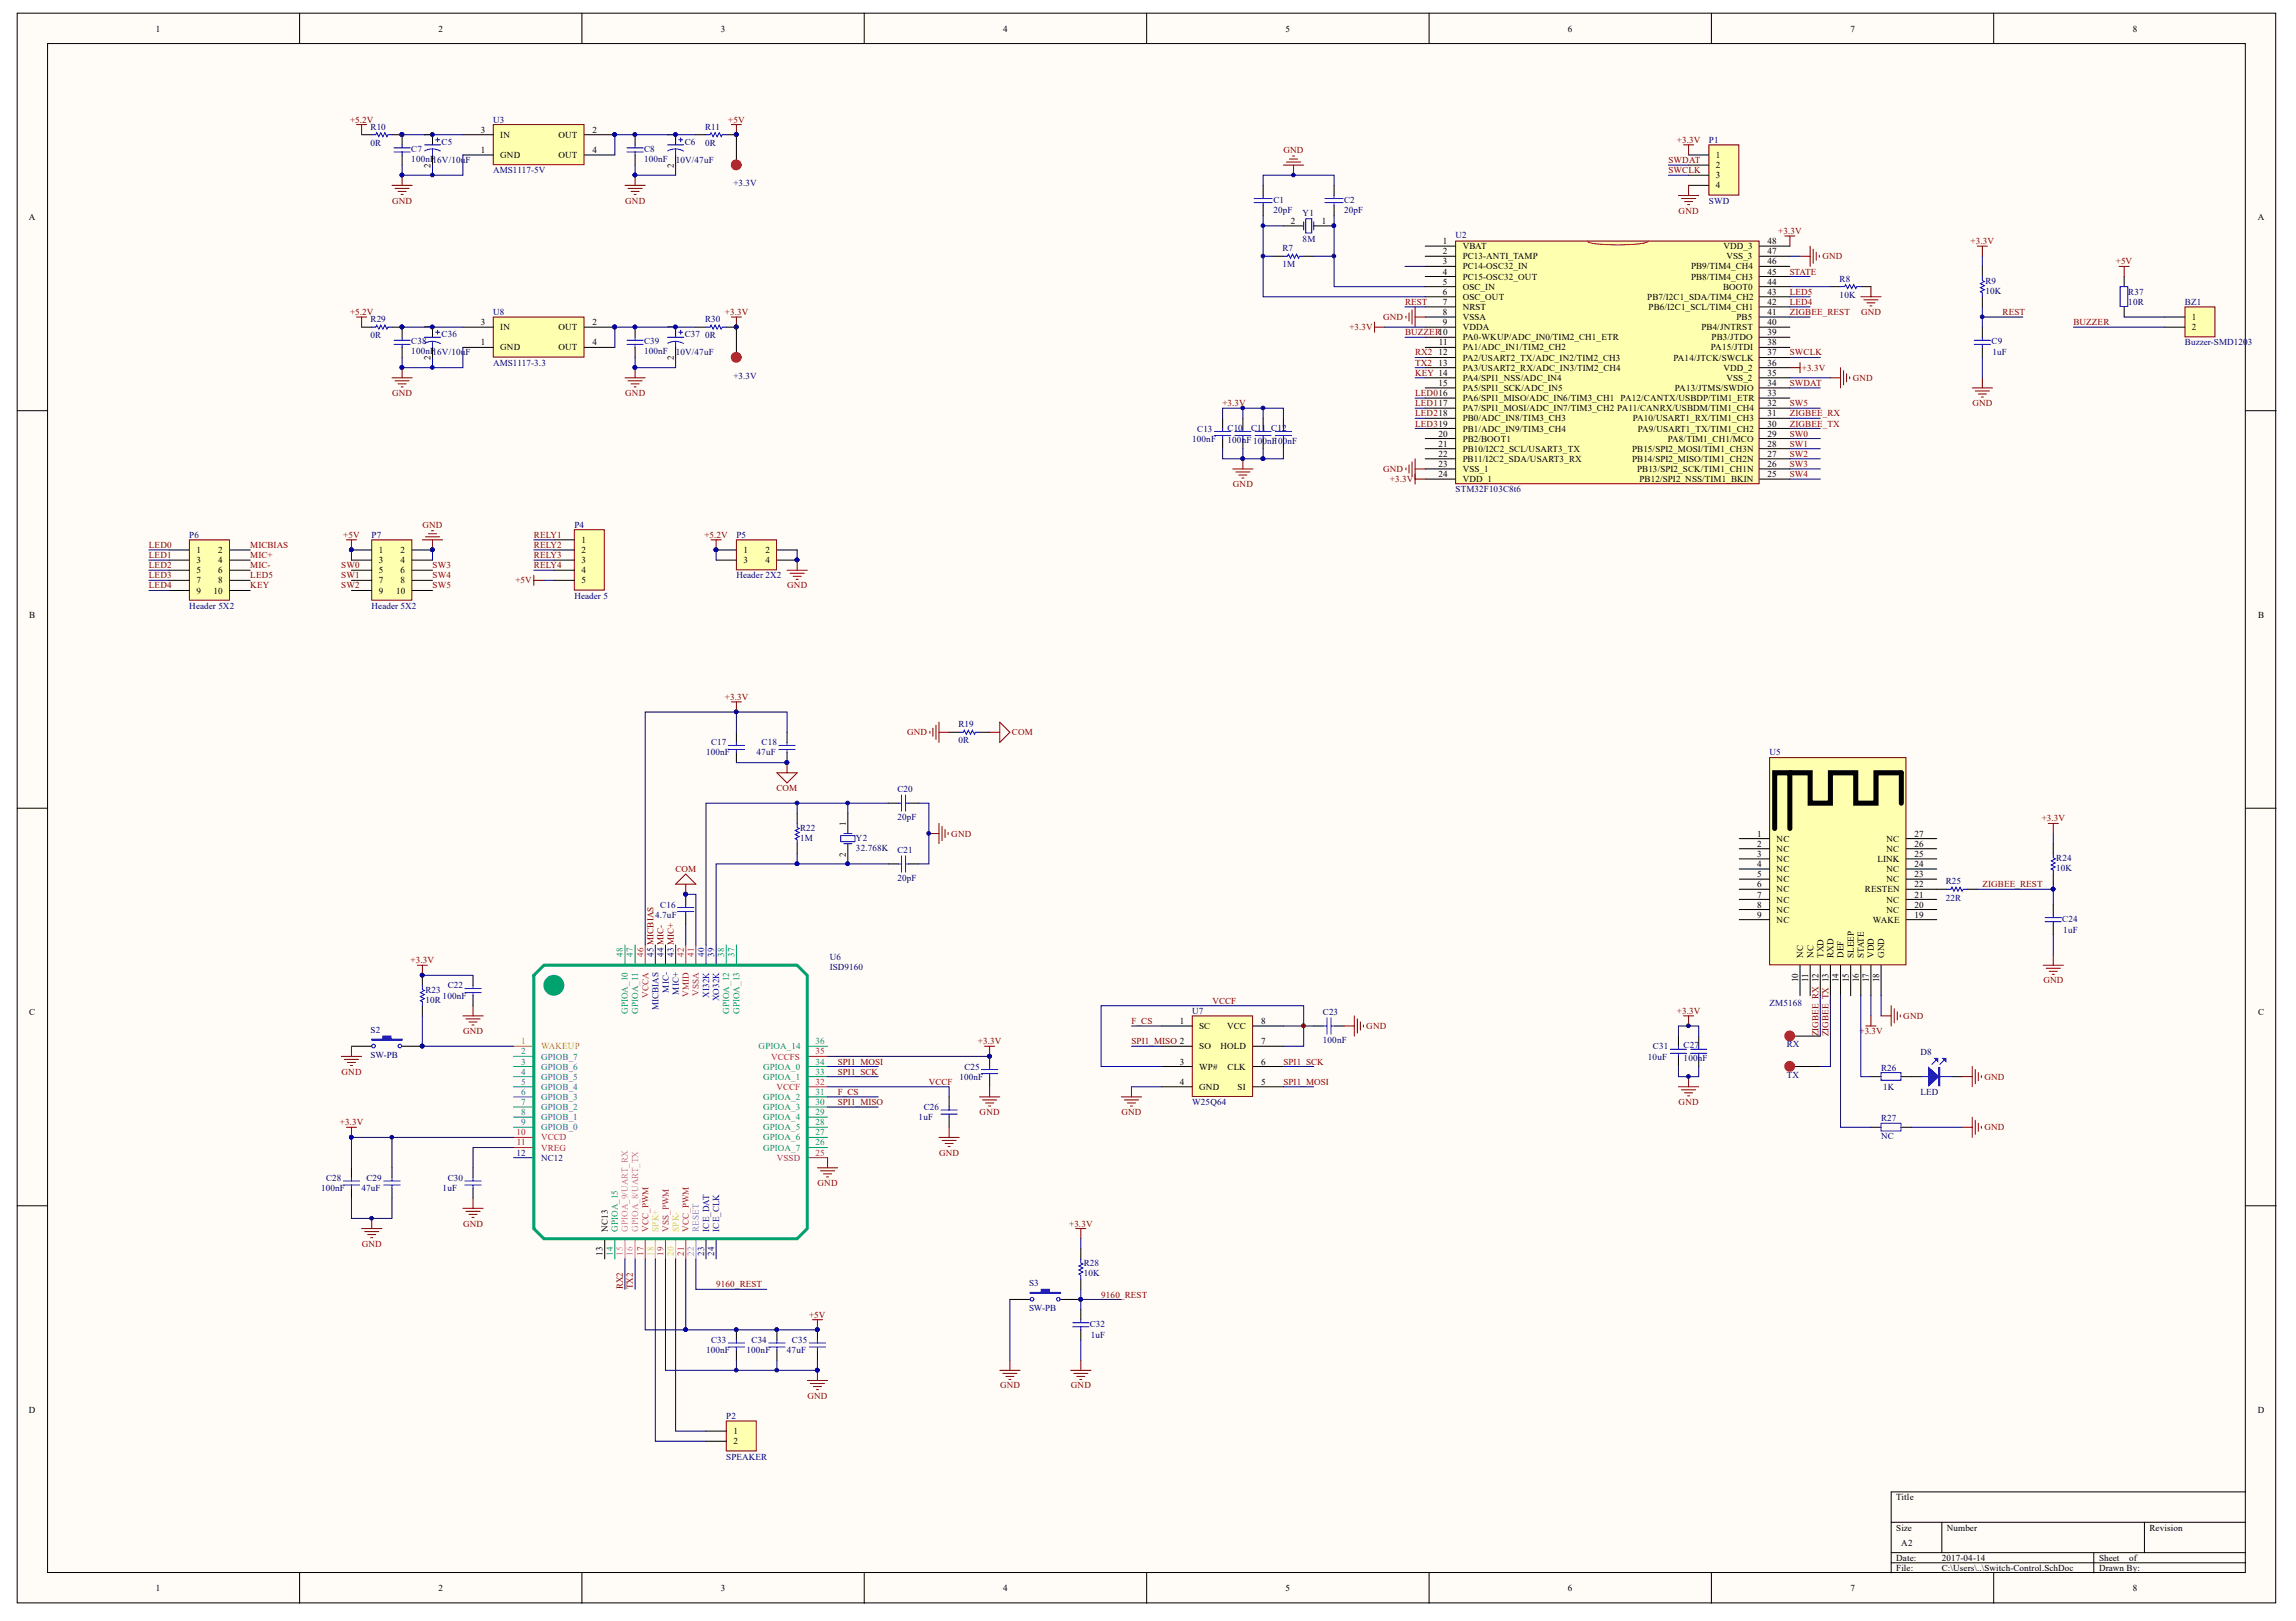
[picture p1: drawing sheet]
<svg xmlns="http://www.w3.org/2000/svg" width="288mm" height="203mm" viewBox="0 0 288 203" stroke-linecap="round" stroke-linejoin="round" font-family="sans-serif">
<defs><g id="words">
<g font-size="1.1">
<text x="19.6" y="4">1</text>
<text x="55" y="4">2</text>
<text x="90.4" y="4">3</text>
<text x="125.8" y="4">4</text>
<text x="161.2" y="4">5</text>
<text x="196.6" y="4">6</text>
<text x="232" y="4">7</text>
<text x="267.4" y="4">8</text>
<text x="54" y="17.1" transform="rotate(-90 54 17.1)">1</text>
<text x="60.3" y="16.6">3</text>
<text x="62.7" y="17.3">IN</text>
<text x="70" y="17.3">OUT</text>
<text x="74.3" y="16.6">2</text>
<text x="84.5" y="17.1" transform="rotate(-90 84.5 17.1)">1</text>
<text x="54" y="21" transform="rotate(-90 54 21)">2</text>
<text x="60.3" y="19.2">1</text>
<text x="62.7" y="19.8">GND</text>
<text x="70" y="19.8">OUT</text>
<text x="74.3" y="19.2">4</text>
<text x="84.5" y="21" transform="rotate(-90 84.5 21)">2</text>
<text x="215.1" y="19.8">1</text>
<text x="215.1" y="21.1">2</text>
<text x="215.1" y="22.4">3</text>
<text x="215.1" y="23.6">4</text>
<text x="3.6" y="27.6">A</text>
<text x="161.8" y="28.1">2</text>
<text x="165.7" y="28.1">1</text>
<text x="283.1" y="27.6">A</text>
<text x="180.9" y="30.6">1</text>
<text x="180.9" y="31.9">2</text>
<text x="180.9" y="33.1">3</text>
<text x="180.9" y="34.4">4</text>
<text x="180.9" y="35.7">5</text>
<text x="183.4" y="31.2">VBAT</text>
<text x="183.4" y="32.5">PC13-ANTI_TAMP</text>
<text x="183.4" y="33.8">PC14-OSC32_IN</text>
<text x="183.4" y="35.1">PC15-OSC32_OUT</text>
<text x="212" y="35.1">PB8/TIM4_CH3</text>
<text x="212" y="33.8">PB9/TIM4_CH4</text>
<text x="216.1" y="31.2">VDD_3</text>
<text x="216.5" y="32.5">VSS_3</text>
<text x="221.6" y="35.7">44</text>
<text x="221.6" y="34.4">45</text>
<text x="221.6" y="33.1">46</text>
<text x="221.6" y="31.9">47</text>
<text x="221.6" y="30.6">48</text>
<text x="54" y="41.3" transform="rotate(-90 54 41.3)">1</text>
<text x="60.3" y="40.8">3</text>
<text x="62.7" y="41.4">IN</text>
<text x="70" y="41.4">OUT</text>
<text x="74.3" y="40.8">2</text>
<text x="84.5" y="41.3" transform="rotate(-90 84.5 41.3)">1</text>
<text x="180.9" y="37">6</text>
<text x="180.9" y="38.2">7</text>
<text x="180.9" y="39.5">8</text>
<text x="180.9" y="40.8">9</text>
<text x="183.4" y="36.3">OSC_IN</text>
<text x="183.4" y="37.6">OSC_OUT</text>
<text x="183.4" y="38.9">NRST</text>
<text x="183.4" y="40.1">VSSA</text>
<text x="183.4" y="41.4">VDDA</text>
<text x="206.5" y="37.6">PB7/I2C1_SDA/TIM4_CH2</text>
<text x="206.7" y="38.9">PB6/I2C1_SCL/TIM4_CH1</text>
<text x="213.3" y="41.4">PB4/JNTRST</text>
<text x="216" y="36.3">BOOT0</text>
<text x="217.7" y="40.1">PB5</text>
<text x="221.6" y="40.8">40</text>
<text x="221.6" y="39.5">41</text>
<text x="221.6" y="38.2">42</text>
<text x="221.6" y="37">43</text>
<text x="274.8" y="40.1">1</text>
<text x="274.8" y="41.4">2</text>
<text x="54" y="45.2" transform="rotate(-90 54 45.2)">2</text>
<text x="60.3" y="43.3">1</text>
<text x="62.7" y="43.9">GND</text>
<text x="70" y="43.9">OUT</text>
<text x="74.3" y="43.3">4</text>
<text x="84.5" y="45.2" transform="rotate(-90 84.5 45.2)">2</text>
<text x="180.3" y="44.6">12</text>
<text x="180.3" y="45.8">13</text>
<text x="180.4" y="43.3">11</text>
<text x="183.4" y="42.7">PA0-WKUP/ADC_IN0/TIM2_CH1_ETR</text>
<text x="183.4" y="43.9">PA1/ADC_IN1/TIM2_CH2</text>
<text x="183.4" y="45.2">PA2/USART2_TX/ADC_IN2/TIM2_CH3</text>
<text x="183.4" y="46.5">PA3/USART2_RX/ADC_IN3/TIM2_CH4</text>
<text x="183.4" y="47.7">PA4/SPI1_NSS/ADC_IN4</text>
<text x="209.8" y="45.2">PA14/JTCK/SWCLK</text>
<text x="214.5" y="43.9">PA15/JTDI</text>
<text x="214.6" y="42.7">PB3/JTDO</text>
<text x="216.1" y="46.5">VDD_2</text>
<text x="216.5" y="47.7">VSS_2</text>
<text x="221.6" y="47.1">35</text>
<text x="221.6" y="45.8">36</text>
<text x="221.6" y="44.6">37</text>
<text x="221.6" y="43.3">38</text>
<text x="221.6" y="42">39</text>
<text x="180.3" y="48.4">15</text>
<text x="183.4" y="49">PA5/SPI1_SCK/ADC_IN5</text>
<text x="183.4" y="50.3">PA6/SPI1_MISO/ADC_IN6/TIM3_CH1 PA12/CANTX/USBDP/TIM1_ETR</text>
<text x="183.4" y="51.6">PA7/SPI1_MOSI/ADC_IN7/TIM3_CH2 PA11/CANRX/USBDM/TIM1_CH4</text>
<text x="183.4" y="52.8">PB0/ADC_IN8/TIM3_CH3</text>
<text x="204.7" y="52.8">PA10/USART1_RX/TIM1_CH3</text>
<text x="210" y="49">PA13/JTMS/SWDIO</text>
<text x="221.6" y="53.5">30</text>
<text x="221.6" y="52.2">31</text>
<text x="221.6" y="50.9">32</text>
<text x="221.6" y="49.7">33</text>
<text x="221.6" y="48.4">34</text>
<text x="180.3" y="54.7">20</text>
<text x="180.3" y="56">21</text>
<text x="180.3" y="57.3">22</text>
<text x="180.3" y="58.5">23</text>
<text x="180.3" y="59.8">24</text>
<text x="183.4" y="54.1">PB1/ADC_IN9/TIM3_CH4</text>
<text x="183.4" y="55.4">PB2/BOOT1</text>
<text x="183.4" y="56.6">PB10/I2C2_SCL/USART3_TX</text>
<text x="183.4" y="57.9">PB11/I2C2_SDA/USART3_RX</text>
<text x="183.4" y="59.2">VSS_1</text>
<text x="204.6" y="57.9">PB14/SPI2_MISO/TIM1_CH2N</text>
<text x="204.6" y="56.6">PB15/SPI2_MOSI/TIM1_CH3N</text>
<text x="205.3" y="59.2">PB13/SPI2_SCK/TIM1_CH1N</text>
<text x="205.3" y="54.1">PA9/USART1_TX/TIM1_CH2</text>
<text x="209.1" y="55.4">PA8/TIM1_CH1/MCO</text>
<text x="221.6" y="59.8">25</text>
<text x="221.6" y="58.5">26</text>
<text x="221.6" y="57.3">27</text>
<text x="221.6" y="56">28</text>
<text x="221.6" y="54.7">29</text>
<text x="183.4" y="60.4">VDD_1</text>
<text x="205.6" y="60.4">PB12/SPI2_NSS/TIM1_BKIN</text>
<text x="24.6" y="69.3">1</text>
<text x="24.6" y="70.6">3</text>
<text x="24.6" y="71.9">5</text>
<text x="27.4" y="69.3">2</text>
<text x="27.4" y="70.6">4</text>
<text x="27.4" y="71.9">6</text>
<text x="47.5" y="69.3">1</text>
<text x="47.5" y="70.6">3</text>
<text x="47.5" y="71.9">5</text>
<text x="50.2" y="69.3">2</text>
<text x="50.2" y="70.6">4</text>
<text x="50.2" y="71.9">6</text>
<text x="72.9" y="68.1">1</text>
<text x="72.9" y="69.3">2</text>
<text x="72.9" y="70.6">3</text>
<text x="72.9" y="71.9">4</text>
<text x="93.2" y="69.3">1</text>
<text x="93.2" y="70.6">3</text>
<text x="96" y="69.3">2</text>
<text x="96" y="70.6">4</text>
<text x="3.7" y="77.4">B</text>
<text x="24.6" y="73.1">7</text>
<text x="24.6" y="74.4">9</text>
<text x="26.8" y="74.4">10</text>
<text x="27.4" y="73.1">8</text>
<text x="47.5" y="73.1">7</text>
<text x="47.5" y="74.4">9</text>
<text x="49.7" y="74.4">10</text>
<text x="50.2" y="73.1">8</text>
<text x="72.9" y="73.1">5</text>
<text x="283.1" y="77.4">B</text>
<text x="106.1" y="107.4" transform="rotate(-90 106.1 107.4)">2</text>
<text x="106.1" y="103.5" transform="rotate(-90 106.1 103.5)">1</text>
<text x="220.3" y="104.9">1</text>
<text x="220.3" y="106.1">2</text>
<text x="220.3" y="107.4">3</text>
<text x="222.7" y="105.5">NC</text>
<text x="222.7" y="106.8">NC</text>
<text x="236.5" y="106.8">NC</text>
<text x="236.5" y="105.5">NC</text>
<text x="240" y="107.4">25</text>
<text x="240" y="106.1">26</text>
<text x="240" y="104.9">27</text>
<text x="220.3" y="108.7">4</text>
<text x="220.3" y="109.9">5</text>
<text x="220.3" y="111.2">6</text>
<text x="220.3" y="112.5">7</text>
<text x="220.3" y="113.8">8</text>
<text x="222.7" y="108">NC</text>
<text x="222.7" y="109.3">NC</text>
<text x="222.7" y="110.6">NC</text>
<text x="222.7" y="111.8">NC</text>
<text x="222.7" y="113.1">NC</text>
<text x="233.8" y="111.8">RESTEN</text>
<text x="235.4" y="108">LINK</text>
<text x="236.5" y="113.1">NC</text>
<text x="236.5" y="110.6">NC</text>
<text x="236.5" y="109.3">NC</text>
<text x="240" y="113.8">20</text>
<text x="240" y="112.5">21</text>
<text x="240" y="111.2">22</text>
<text x="240" y="109.9">23</text>
<text x="240" y="108.7">24</text>
<text x="220.3" y="115">9</text>
<text x="222.7" y="114.4">NC</text>
<text x="222.7" y="115.7">NC</text>
<text x="234.8" y="115.7">WAKE</text>
<text x="236.5" y="114.4">NC</text>
<text x="240" y="115">19</text>
<text x="225.5" y="123.2" transform="rotate(-90 225.5 123.2)">10</text>
<text x="226.1" y="120.1" transform="rotate(-90 226.1 120.1)">NC</text>
<text x="226.7" y="123.1" transform="rotate(-90 226.7 123.1)">11</text>
<text x="227.4" y="120.1" transform="rotate(-90 227.4 120.1)">NC</text>
<text x="228.6" y="120.1" transform="rotate(-90 228.6 120.1)">TXD</text>
<text x="229.9" y="120.1" transform="rotate(-90 229.9 120.1)">RXD</text>
<text x="230.5" y="123.2" transform="rotate(-90 230.5 123.2)">14</text>
<text x="231.2" y="120.1" transform="rotate(-90 231.2 120.1)">DEF</text>
<text x="231.8" y="123.2" transform="rotate(-90 231.8 123.2)">15</text>
<text x="232.4" y="120.1" transform="rotate(-90 232.4 120.1)">SLEEP</text>
<text x="233.1" y="123.2" transform="rotate(-90 233.1 123.2)">16</text>
<text x="233.7" y="120.1" transform="rotate(-90 233.7 120.1)">STATE</text>
<text x="234.3" y="123.2" transform="rotate(-90 234.3 123.2)">17</text>
<text x="235" y="120.1" transform="rotate(-90 235 120.1)">VDD</text>
<text x="235.6" y="123.2" transform="rotate(-90 235.6 123.2)">18</text>
<text x="236.2" y="120.1" transform="rotate(-90 236.2 120.1)">GND</text>
<text x="3.7" y="127.2">C</text>
<text x="147.9" y="128.4">1</text>
<text x="150.4" y="129">SC</text>
<text x="150.4" y="131.6">SO</text>
<text x="153" y="131.6">HOLD</text>
<text x="153.9" y="129">VCC</text>
<text x="158.1" y="130.9">7</text>
<text x="158.1" y="128.4">8</text>
<text x="283.1" y="127.2">C</text>
<text x="147.9" y="133.5">3</text>
<text x="147.9" y="136">4</text>
<text x="150.4" y="134.1">WP#</text>
<text x="150.4" y="136.6">GND</text>
<text x="153.9" y="134.1">CLK</text>
<text x="155.2" y="136.6">SI</text>
<text x="158.1" y="136">5</text>
<text x="158.1" y="133.5">6</text>
<text x="76.2" y="154.4" transform="rotate(-90 76.2 154.4)">NC13</text>
<text x="75.6" y="157.4" transform="rotate(-90 75.6 157.4)">13</text>
<text x="3.6" y="177.1">D</text>
<text x="91.9" y="179.8">1</text>
<text x="283.1" y="177.1">D</text>
<text x="91.9" y="181.1">2</text>
<text x="237.7" y="188">Title</text>
<text x="237.7" y="191.9">Size</text>
<text x="244.1" y="191.9">Number</text>
<text x="269.5" y="191.9">Revision</text>
<text x="237.7" y="195.7">Date:</text>
<text x="237.7" y="196.9">File:</text>
<text x="238.4" y="193.8">A2</text>
<text x="243.4" y="195.7">2017-04-14</text>
<text x="243.4" y="196.9">C:\Users\..\Switch-Control.SchDoc</text>
<text x="263.2" y="195.7">Sheet</text>
<text x="263.2" y="196.9">Drawn By:</text>
<text x="266.9" y="195.7">of</text>
<text x="19.6" y="199.5">1</text>
<text x="55" y="199.5">2</text>
<text x="90.4" y="199.5">3</text>
<text x="125.8" y="199.5">4</text>
<text x="161.2" y="199.5">5</text>
<text x="196.6" y="199.5">6</text>
<text x="232" y="199.5">7</text>
<text x="267.4" y="199.5">8</text>
</g>
<g font-size="1.1" fill="#800000">
<text x="43.9" y="15.4">+5.2V</text>
<text x="91.3" y="15.4">+5V</text>
<text x="210.2" y="17.9">+3.3V</text>
<text x="160.9" y="19.2">GND</text>
<text x="209.2" y="20.5">SWDAT</text>
<text x="209.2" y="21.7">SWCLK</text>
<text x="49.2" y="25.5">GND</text>
<text x="78.4" y="25.5">GND</text>
<text x="210.5" y="26.8">GND</text>
<text x="223" y="29.3">+3.3V</text>
<text x="224.4" y="34.4">STATE</text>
<text x="228.5" y="32.5">GND</text>
<text x="247.1" y="30.6">+3.3V</text>
<text x="265.3" y="33.1">+5V</text>
<text x="43.9" y="39.5">+5.2V</text>
<text x="90.9" y="39.5">+3.3V</text>
<text x="169.2" y="41.4">+3.3V</text>
<text x="173.4" y="40.1">GND</text>
<text x="176.2" y="38.2">REST</text>
<text x="224.4" y="38.2">LED4</text>
<text x="224.4" y="37">LED5</text>
<text x="224.4" y="39.5">ZIGBEE_REST</text>
<text x="233.4" y="39.5">GND</text>
<text x="251.1" y="39.5">REST</text>
<text x="260" y="40.8">BUZZER</text>
<text x="176.2" y="42">BUZZER10</text>
<text x="177.4" y="47.1">KEY 14</text>
<text x="177.4" y="44.6">RX2</text>
<text x="177.4" y="45.8">TX2</text>
<text x="224.4" y="44.6">SWCLK</text>
<text x="225.9" y="46.5">+3.3V</text>
<text x="232.3" y="47.7">GND</text>
<text x="49.2" y="49.7">GND</text>
<text x="78.4" y="49.7">GND</text>
<text x="153.3" y="50.9">+3.3V</text>
<text x="177.4" y="52.2">LED218</text>
<text x="177.4" y="53.5">LED319</text>
<text x="177.4" y="49.7">LED016</text>
<text x="177.4" y="50.9">LED117</text>
<text x="224.4" y="50.9">SW5</text>
<text x="224.4" y="53.5">ZIGBEE_TX</text>
<text x="224.4" y="52.2">ZIGBEE_RX</text>
<text x="224.4" y="48.4">SWDAT</text>
<text x="247.3" y="50.9">GND</text>
<text x="173.4" y="59.2">GND</text>
<text x="224.4" y="56">SW1</text>
<text x="224.4" y="57.3">SW2</text>
<text x="224.4" y="58.5">SW3</text>
<text x="224.4" y="59.8">SW4</text>
<text x="224.4" y="54.7">SW0</text>
<text x="154.6" y="61.1">GND</text>
<text x="174.3" y="60.4">+3.3V</text>
<text x="18.7" y="71.2">LED2</text>
<text x="18.7" y="68.7">LED0</text>
<text x="18.7" y="70">LED1</text>
<text x="31.4" y="68.7">MICBIAS</text>
<text x="31.4" y="70">MIC+</text>
<text x="31.4" y="71.2">MIC-</text>
<text x="42.8" y="71.2">SW0</text>
<text x="43" y="67.4">+5V</text>
<text x="53" y="66.2">GND</text>
<text x="54.2" y="71.2">SW3</text>
<text x="66.9" y="67.4">RELY1</text>
<text x="66.9" y="68.7">RELY2</text>
<text x="66.9" y="70">RELY3</text>
<text x="66.9" y="71.2">RELY4</text>
<text x="88.3" y="67.4">+5.2V</text>
<text x="18.7" y="72.5">LED3</text>
<text x="18.7" y="73.8">LED4</text>
<text x="31.4" y="72.5">LED5</text>
<text x="31.4" y="73.8">KEY</text>
<text x="42.8" y="72.5">SW1</text>
<text x="42.8" y="73.8">SW2</text>
<text x="54.2" y="72.5">SW4</text>
<text x="54.2" y="73.8">SW5</text>
<text x="64.6" y="73.1">+5V</text>
<text x="98.7" y="73.8">GND</text>
<text x="90.9" y="87.7">+3.3V</text>
<text x="113.7" y="92.2">GND</text>
<text x="126.9" y="92.2">COM</text>
<text x="97.4" y="99.2">COM</text>
<text x="119.3" y="104.9">GND</text>
<text x="256" y="103">+3.3V</text>
<text x="84.7" y="109.3">COM</text>
<text x="248.6" y="111.2">ZIGBEE_REST</text>
<text x="51.5" y="120.7">+3.3V</text>
<text x="152" y="125.8">VCCF</text>
<text x="256.2" y="123.3">GND</text>
<text x="58.1" y="129.7">GND</text>
<text x="122.6" y="130.9">+3.3V</text>
<text x="141.9" y="128.4">F_CS</text>
<text x="141.9" y="130.9">SPI1_MISO 2</text>
<text x="171.3" y="129">GND</text>
<text x="210.2" y="127.1">+3.3V</text>
<text x="228" y="129.9" transform="rotate(-90 228 129.9)">ZIGBEE_RX 12</text>
<text x="229.3" y="129.9" transform="rotate(-90 229.3 129.9)">ZIGBEE_TX 13</text>
<text x="233.1" y="129.7">+3.3V</text>
<text x="238.6" y="127.7">GND</text>
<text x="42.8" y="134.7">GND</text>
<text x="105" y="137.2">F_CS</text>
<text x="105" y="134.7">SPI1_SCK</text>
<text x="105" y="133.5">SPI1_MOSI</text>
<text x="116.4" y="136">VCCF</text>
<text x="160.9" y="133.5">SPI1_SCK</text>
<text x="160.9" y="136">SPI1_MOSI</text>
<text x="248.8" y="135.4">GND</text>
<text x="42.6" y="141">+3.3V</text>
<text x="105" y="138.5">SPI1_MISO</text>
<text x="122.8" y="139.8">GND</text>
<text x="140.6" y="139.8">GND</text>
<text x="210.5" y="138.5">GND</text>
<text x="248.8" y="141.7">GND</text>
<text x="102.5" y="148.7">GND</text>
<text x="117.8" y="144.9">GND</text>
<text x="58.1" y="153.8">GND</text>
<text x="134.1" y="153.8">+3.3V</text>
<text x="45.4" y="156.3">GND</text>
<text x="78.1" y="161.6" transform="rotate(-90 78.1 161.6)">RX2</text>
<text x="79.4" y="161.6" transform="rotate(-90 79.4 161.6)">TX2</text>
<text x="89.8" y="161.4">9160_REST</text>
<text x="101.4" y="165.2">+5V</text>
<text x="138.1" y="162.7">9160_REST</text>
<text x="101.2" y="175.4">GND</text>
<text x="125.4" y="174.1">GND</text>
<text x="134.3" y="174.1">GND</text>
</g>
<g font-size="1.1" fill="#000080">
<text x="46.5" y="16.2">R10</text>
<text x="61.8" y="15.4">U3</text>
<text x="88.4" y="16.2">R11</text>
<text x="214.3" y="17.9">P1</text>
<text x="46.5" y="18.3">0R</text>
<text x="51.6" y="19.1">C7</text>
<text x="51.6" y="20.3">100nF16V/10u</text>
<text x="55.4" y="18.1">C5</text>
<text x="58.4" y="20.5">F</text>
<text x="61.8" y="21.7">AMS1117-5V</text>
<text x="80.8" y="19.1">C8</text>
<text x="80.8" y="20.3">100nF</text>
<text x="84.7" y="20.5">10V/47uF</text>
<text x="85.9" y="18.1">C6</text>
<text x="88.4" y="18.3">0R</text>
<text x="91.9" y="23.4">+3.3V</text>
<text x="159.6" y="25.4">C1</text>
<text x="159.6" y="26.7">20pF</text>
<text x="163.3" y="27">Y1</text>
<text x="168.5" y="25.4">C2</text>
<text x="168.5" y="26.7">20pF</text>
<text x="182.5" y="29.8">U2</text>
<text x="214.3" y="25.5">SWD</text>
<text x="160.8" y="31.5">R7</text>
<text x="160.8" y="33.5">1M</text>
<text x="163.3" y="30.3">8M</text>
<text x="230.6" y="35.3">R8</text>
<text x="248.9" y="35.6">R9</text>
<text x="46.5" y="40.4">R29</text>
<text x="61.8" y="39.5">U8</text>
<text x="88.4" y="40.4">R30</text>
<text x="230.6" y="37.3">10K</text>
<text x="248.9" y="36.8">10K</text>
<text x="266.8" y="37">R37</text>
<text x="266.8" y="38.2">10R</text>
<text x="273.9" y="38.2">BZ1</text>
<text x="46.5" y="42.4">0R</text>
<text x="51.6" y="43.2">C38</text>
<text x="51.6" y="44.4">100nF16V/10u</text>
<text x="55.4" y="42.3">C36</text>
<text x="58.4" y="44.6">F</text>
<text x="61.8" y="45.8">AMS1117-3.3</text>
<text x="80.8" y="43.2">C39</text>
<text x="80.8" y="44.4">100nF</text>
<text x="84.7" y="44.6">10V/47uF</text>
<text x="85.9" y="42.3">C37</text>
<text x="88.4" y="42.4">0R</text>
<text x="91.9" y="47.5">+3.3V</text>
<text x="249.7" y="43.2">C9</text>
<text x="249.8" y="44.6">1uF</text>
<text x="273.9" y="43.3">Buzzer-SMD120</text>
<text x="281.8" y="43.3">3</text>
<text x="153.9" y="54">C10</text>
<text x="156.9" y="54">C11 C12</text>
<text x="149.5" y="55.4">100nF</text>
<text x="150.1" y="54.1">C13</text>
<text x="153.9" y="55.5">100nF 100nF100nF</text>
<text x="182.5" y="61.7">STM32F103C8t6</text>
<text x="23.7" y="67.4">P6</text>
<text x="46.6" y="67.4">P7</text>
<text x="72" y="66.2">P4</text>
<text x="92.3" y="67.4">P5</text>
<text x="23.7" y="76.3">Header 5X2</text>
<text x="46.6" y="76.3">Header 5X2</text>
<text x="72" y="75">Header 5</text>
<text x="92.3" y="72.5">Header 2X2</text>
<text x="88.5" y="94.7">100nF</text>
<text x="89.2" y="93.4">C17</text>
<text x="94.9" y="94.7">47uF</text>
<text x="95.5" y="93.4">C18</text>
<text x="120.2" y="91.2">R19</text>
<text x="120.2" y="93.2">0R</text>
<text x="221.9" y="94.7">U5</text>
<text x="112.5" y="99.3">C20</text>
<text x="100.3" y="104.1">R22</text>
<text x="100.3" y="105.4">1M</text>
<text x="107.3" y="105.4">Y2</text>
<text x="107.3" y="106.6">32.768K</text>
<text x="112.5" y="102.9">20pF</text>
<text x="112.5" y="106.9">C21</text>
<text x="257.8" y="107.9">R24</text>
<text x="82.8" y="113.8">C16</text>
<text x="112.5" y="110.4">20pF</text>
<text x="244" y="110.8">R25</text>
<text x="244" y="112.9">22R</text>
<text x="257.8" y="109.2">10K</text>
<text x="82.1" y="115">4.7uF</text>
<text x="258.6" y="115.6">C24</text>
<text x="258.7" y="116.9">1uF</text>
<text x="53.3" y="124.4">R23</text>
<text x="53.3" y="125.7">10R</text>
<text x="55.5" y="125.2">100nF</text>
<text x="56.1" y="123.9">C22</text>
<text x="104" y="120.4">U6</text>
<text x="104" y="121.6">ISD9160</text>
<text x="46.5" y="129.5">S2</text>
<text x="149.5" y="127.1">U7</text>
<text x="165.9" y="127.2">C23</text>
<text x="165.9" y="130.8">100nF</text>
<text x="207.2" y="131.6">C31</text>
<text x="211.1" y="131.4">C27</text>
<text x="221.9" y="126.1">ZM5168</text>
<text x="224" y="131.3">RX</text>
<text x="46.5" y="132.6">SW-PB</text>
<text x="120.3" y="135.4">100nF</text>
<text x="120.9" y="134.1">C25</text>
<text x="206.6" y="132.8">10uF</text>
<text x="211.1" y="132.9">100nF</text>
<text x="224" y="135.1">TX</text>
<text x="235.8" y="134.2">R26</text>
<text x="236.1" y="136.6">1K</text>
<text x="240.8" y="132.3">D8</text>
<text x="240.8" y="137.2">LED</text>
<text x="115.2" y="140.4">1uF</text>
<text x="115.8" y="139.1">C26</text>
<text x="149.5" y="138.5">W25Q64</text>
<text x="235.8" y="140.5">R27</text>
<text x="235.8" y="142.8">NC</text>
<text x="40.3" y="149.3">100nF</text>
<text x="40.9" y="148.1">C28</text>
<text x="45.3" y="149.3">47uF</text>
<text x="46" y="148.1">C29</text>
<text x="55.5" y="149.3">1uF</text>
<text x="56.1" y="148.1">C30</text>
<text x="129" y="161.3">S3</text>
<text x="135.9" y="158.7">R28</text>
<text x="135.9" y="160">10K</text>
<text x="129" y="164.3">SW-PB</text>
<text x="136.6" y="166.3">C32</text>
<text x="136.8" y="167.7">1uF</text>
<text x="88.5" y="169.6">100nF</text>
<text x="89.2" y="168.4">C33</text>
<text x="93.6" y="169.6">100nF</text>
<text x="94.2" y="168.4">C34</text>
<text x="98.7" y="169.6">47uF</text>
<text x="99.3" y="168.4">C35</text>
<text x="91.1" y="177.9">P2</text>
<text x="91.1" y="183">SPEAKER</text>
</g>
<g font-size="1.1" fill="#00a36e">
<text x="78.1" y="120" transform="rotate(-90 78.1 120)">48</text>
<text x="79.4" y="120" transform="rotate(-90 79.4 120)">47</text>
<text x="90.8" y="120" transform="rotate(-90 90.8 120)">38</text>
<text x="92.1" y="120" transform="rotate(-90 92.1 120)">37</text>
<text x="78.7" y="127.1" transform="rotate(-90 78.7 127.1)">GPIOA_10</text>
<text x="80" y="127.1" transform="rotate(-90 80 127.1)">GPIOA_11</text>
<text x="91.4" y="127.1" transform="rotate(-90 91.4 127.1)">GPIOA_12</text>
<text x="92.7" y="127.1" transform="rotate(-90 92.7 127.1)">GPIOA_13</text>
<text x="95.1" y="131.6">GPIOA_14</text>
<text x="102.3" y="130.9">36</text>
<text x="95.7" y="137.9">GPIOA_2</text>
<text x="95.7" y="135.4">GPIOA_1</text>
<text x="95.7" y="134.1">GPIOA_0</text>
<text x="102.3" y="137.2">31</text>
<text x="102.3" y="134.7">33</text>
<text x="102.3" y="133.5">34</text>
<text x="95.7" y="142.9">GPIOA_6</text>
<text x="95.7" y="141.7">GPIOA_5</text>
<text x="95.7" y="140.4">GPIOA_4</text>
<text x="95.7" y="139.1">GPIOA_3</text>
<text x="102.3" y="143.6">26</text>
<text x="102.3" y="142.3">27</text>
<text x="102.3" y="141">28</text>
<text x="102.3" y="139.8">29</text>
<text x="102.3" y="138.5">30</text>
<text x="95.7" y="144.3">GPIOA_7</text>
<text x="77.5" y="154.4" transform="rotate(-90 77.5 154.4)">GPIOA_15</text>
<text x="76.8" y="157.4" transform="rotate(-90 76.8 157.4)">14</text>
</g>
<g font-size="1.1" fill="#ee0e22">
<text x="80.7" y="120" transform="rotate(-90 80.7 120)">46</text>
<text x="85.7" y="120" transform="rotate(-90 85.7 120)">42</text>
<text x="81.3" y="125.1" transform="rotate(-90 81.3 125.1)">VCCA</text>
<text x="86.4" y="124.9" transform="rotate(-90 86.4 124.9)">VMID</text>
<text x="96.7" y="132.8">VCCFS</text>
<text x="97.4" y="136.6">VCCF</text>
<text x="102.3" y="136">32</text>
<text x="102.3" y="132.2">35</text>
<text x="64.7" y="142.3">10</text>
<text x="64.8" y="143.6">11</text>
<text x="67.8" y="142.9">VCCD</text>
<text x="67.8" y="144.3">VREG</text>
<text x="81.3" y="154.4" transform="rotate(-90 81.3 154.4)">VCC_PWM</text>
<text x="86.4" y="154.4" transform="rotate(-90 86.4 154.4)">VCC_PWM</text>
<text x="80.7" y="157.4" transform="rotate(-90 80.7 157.4)">17</text>
<text x="85.7" y="157.4" transform="rotate(-90 85.7 157.4)">21</text>
</g>
<g font-size="1.1" fill="#0c0087">
<text x="81.9" y="120" transform="rotate(-90 81.9 120)">45 MICBIAS</text>
<text x="83.2" y="120" transform="rotate(-90 83.2 120)">44 MIC-</text>
<text x="84.5" y="120" transform="rotate(-90 84.5 120)">43 MIC+</text>
<text x="83.8" y="124.4" transform="rotate(-90 83.8 124.4)">MIC-</text>
<text x="85.1" y="124.7" transform="rotate(-90 85.1 124.7)">MIC+</text>
<text x="82.6" y="126.7" transform="rotate(-90 82.6 126.7)">MICBIAS</text>
<text x="88.9" y="154.4" transform="rotate(-90 88.9 154.4)">ICE_DAT</text>
<text x="90.2" y="154.4" transform="rotate(-90 90.2 154.4)">ICE_CLK</text>
<text x="88.3" y="157.4" transform="rotate(-90 88.3 157.4)">23</text>
<text x="89.5" y="157.4" transform="rotate(-90 89.5 157.4)">24</text>
</g>
<g font-size="1.1" fill="#a1006a">
<text x="87" y="120" transform="rotate(-90 87 120)">41</text>
<text x="87.6" y="124.8" transform="rotate(-90 87.6 124.8)">VSSA</text>
<text x="97.4" y="145.5">VSSD</text>
<text x="102.3" y="144.9">25</text>
<text x="83.8" y="154.4" transform="rotate(-90 83.8 154.4)">VSS_PWM</text>
<text x="83.2" y="157.4" transform="rotate(-90 83.2 157.4)">19</text>
</g>
<g font-size="1.1" fill="#00f">
<text x="88.3" y="120" transform="rotate(-90 88.3 120)">40</text>
<text x="89.5" y="120" transform="rotate(-90 89.5 120)">39</text>
<text x="88.9" y="125.1" transform="rotate(-90 88.9 125.1)">XI32K</text>
<text x="90.2" y="125.5" transform="rotate(-90 90.2 125.5)">XO32K</text>
</g>
<g font-size="1.1" fill="#fd8300">
<text x="65.3" y="130.9">1</text>
<text x="67.8" y="131.6">WAKEUP</text>
</g>
<g font-size="1.1" fill="#0075ad">
<text x="65.3" y="132.2">2</text>
<text x="65.3" y="133.5">3</text>
<text x="65.3" y="134.7">4</text>
<text x="65.3" y="136">5</text>
<text x="65.3" y="137.2">6</text>
<text x="67.8" y="132.8">GPIOB_7</text>
<text x="67.8" y="134.1">GPIOB_6</text>
<text x="67.8" y="135.4">GPIOB_5</text>
<text x="67.8" y="136.6">GPIOB_4</text>
<text x="67.8" y="137.9">GPIOB_3</text>
<text x="65.3" y="138.5">7</text>
<text x="65.3" y="139.8">8</text>
<text x="65.3" y="141">9</text>
<text x="67.8" y="139.1">GPIOB_2</text>
<text x="67.8" y="140.4">GPIOB_1</text>
<text x="67.8" y="141.7">GPIOB_0</text>
</g>
<g font-size="1.1" fill="#11037f">
<text x="64.7" y="144.9">12</text>
<text x="67.8" y="145.5">NC12</text>
</g>
<g font-size="1.1" fill="#f0f">
<text x="78.7" y="154.4" transform="rotate(-90 78.7 154.4)">GPIOA_9/UART_RX</text>
<text x="80" y="154.4" transform="rotate(-90 80 154.4)">GPIOA_8/UART_TX</text>
<text x="78.1" y="157.4" transform="rotate(-90 78.1 157.4)">15</text>
<text x="79.4" y="157.4" transform="rotate(-90 79.4 157.4)">16</text>
</g>
<g font-size="1.1" fill="#ffc51a">
<text x="82.6" y="154.4" transform="rotate(-90 82.6 154.4)">SPK+</text>
<text x="85.1" y="154.4" transform="rotate(-90 85.1 154.4)">SPK-</text>
<text x="81.9" y="157.4" transform="rotate(-90 81.9 157.4)">18</text>
<text x="84.5" y="157.4" transform="rotate(-90 84.5 157.4)">20</text>
</g>
<g font-size="1.1" fill="#bc39ff">
<text x="87.6" y="154.4" transform="rotate(-90 87.6 154.4)">RESET</text>
<text x="87" y="157.4" transform="rotate(-90 87 157.4)">22</text>
</g>
</g></defs>
<g fill="#fffcf8" stroke="#000" stroke-width=".13">
<path d="M2.2 1.7h283.1v199.2h-283.1z"/>
<path d="M6 5.5h275.5v191.6h-275.5z"/>
</g>
<g fill="none" stroke="#000" stroke-width=".13">
<path d="M37.6 1.7v3.8M73 1.7v3.8M108.4 1.7v3.8M143.8 1.7v3.8M179.2 1.7v3.8M214.6 1.7v3.8M250 1.7v3.8M2.2 51.5h3.8M281.6 51.5h3.8M2.2 101.3h3.8M281.6 101.3h3.8M2.2 151.1h3.8"/>
<path d="M281.6 151.1h3.8M37.6 197.2v3.8M73 197.2v3.8M108.4 197.2v3.8M143.8 197.2v3.8M179.2 197.2v3.8M214.6 197.2v3.8M237.1 190.8h44.5M237.1 194.6h44.5M237.1 195.9h44.5M243.5 190.8v3.8M250 197.2v3.8"/>
<path d="M262.5 194.6v2.6M268.9 190.8v3.8M281.6 187h-44.5v10.2"/>
</g>
<circle cx="163.4" cy="128.6" r=".23" fill="#000080" stroke="#000080" stroke-width=".13"/>
<path d="M64.4 131.2h2.5" fill="none" stroke="#fd8300" stroke-width=".13"/>
<path d="M64.4 132.4h2.5M64.4 133.7h2.5M64.4 135h2.5M64.4 136.2h2.5M64.4 137.5h2.5M64.4 138.8h2.5M64.4 140h2.5M64.4 141.3h2.5" fill="none" stroke="#0075ad" stroke-width=".13"/>
<path d="M64.4 145.1h2.5" fill="none" stroke="#11037f" stroke-width=".13"/>
<path d="M64.4 142.6h2.5M64.4 143.8h2.5" fill="none" stroke="#ee0e22" stroke-width=".13"/>
<circle cx="69.4" cy="123.5" r="1.24" fill="#00a36e" stroke="#0075ad" stroke-width=".13"/>
<g fill="none" stroke="#000" stroke-width=".13">
<path d="M158.4 23.2v1.3M158.4 25.8v1.2M159.6 32.1h1.3M160.9 28.3h2.5M163.4 32.1h1.3M164.7 28.3h2.6M167.3 23.2v1.3M167.3 25.8v1.2M229.5 35.9h1.3M233.3 35.9h1.3M248.5 33.4v1.3M248.5 37.2v1.3"/>
<path d="M153.3 52.4v1.3M153.3 55v1.2M155.8 52.4v1.3M155.8 55v1.2M158.4 52.4v1.3M158.4 55v1.2M248.5 41v1.3M248.5 43.5v1.3M75.8 155.3v2.5"/>
</g>
<g fill="none" stroke="#00a36e" stroke-width=".13">
<path d="M78.4 118.5v2.5M79.6 118.5v2.5M91.1 118.5v2.5M92.3 118.5v2.5M101.2 138.8h2.6M101.2 137.5h2.6M101.2 135h2.6M101.2 133.7h2.6M101.2 131.2h2.6M77.1 155.3v2.5M101.2 143.8h2.6M101.2 142.6h2.6"/>
<path d="M101.2 141.3h2.6M101.2 140h2.6"/>
</g>
<path d="M78.4 155.3v2.5M79.6 155.3v2.5" fill="none" stroke="#f0f" stroke-width=".13"/>
<path d="M80.9 118.5v2.5M86 118.5v2.5M101.2 136.2h2.6M101.2 132.4h2.6M80.9 155.3v2.5M86 155.3v2.5" fill="none" stroke="#ee0e22" stroke-width=".13"/>
<path d="M82.2 155.3v2.5M84.7 155.3v2.5" fill="none" stroke="#ffc51a" stroke-width=".13"/>
<path d="M87.2 118.5v2.5M83.4 155.3v2.5M101.2 145.1h2.6" fill="none" stroke="#a1006a" stroke-width=".13"/>
<path d="M87.2 155.3v2.5" fill="none" stroke="#bc39ff" stroke-width=".13"/>
<path d="M82.2 118.5v2.5M83.4 118.5v2.5M84.7 118.5v2.5M88.5 155.3v2.5M89.8 155.3v2.5" fill="none" stroke="#0c0087" stroke-width=".13"/>
<g fill="none" stroke="#00f" stroke-width=".13">
<path d="M157.2 24.9h2.3M157.2 25.4h2.3M158.4 24.5v.4M158.4 25.4v.4M160.9 32.1h.5l.1-.2 .3 .5 .3-.5 .2 .5 .3-.5 .2 .5 .1-.3h.5M163.4 27.8v1M163.7 27.4h.8v1.8h-.8zM164.7 27.8v1M166.1 24.9h2.3M166.1 25.4h2.3M167.3 24.5v.4M167.3 25.4v.4"/>
<path d="M230.8 35.9h.5l.1-.2 .3 .5 .2-.5 .3 .5 .2-.5 .3 .5 .1-.3h.5M248.5 34.7v.5l.3 .1-.5 .3 .5 .2-.5 .3 .5 .2-.5 .3 .2 .1v.5M152.3 54.1h2M152.3 54.6h2M153.3 53.7v.4M153.3 54.6v.4M154.8 54.1h2M154.8 54.6h2M155.8 53.7v.4M155.8 54.6v.4M157.4 54.1h2M157.4 54.6h2"/>
<path d="M158.4 53.7v.4M158.4 54.6v.4M247.5 43.2h2.1M247.5 42.7h2.1M248.5 42.3v.4M248.5 43.2v.3M88.5 118.5v2.5M89.8 118.5v2.5"/>
</g>
<path d="M66.9 122.3l1.3-1.3h31.7l1.3 1.3v31.7l-1.3 1.3h-31.7l-1.3-1.3z" fill="none" stroke="#00a36e" stroke-width=".38"/>
<g fill="none" stroke="#800000" stroke-width=".13">
<path d="M161.7 19.9h1M162.1 19.6h.2M160.9 20.7h2.5M161.3 20.3h1.8M162.2 20.7v1.3M233.3 37.2h2.5M233.7 37.6h1.8M234.1 38h1M234.4 38.3h.3M234.6 35.9v1.3M247.9 30.9h1.3M248.5 30.9v1.2"/>
<path d="M154.6 58.8h2.5M154.9 59.2h1.8M155.3 59.5h1M155.7 59.9h.3M155.8 57.5v1.3M247.3 48.6h2.5M247.7 49h1.7M248 49.4h1.1M248.4 49.8h.3M248.5 47.4v1.2"/>
</g>
<g fill="#000080" stroke="#000080" stroke-width=".13">
<circle cx="162.2" cy="21.9" r=".23"/>
<circle cx="167.2" cy="28.3" r=".23"/>
<circle cx="158.3" cy="28.3" r=".23"/>
<circle cx="167.2" cy="32.1" r=".23"/>
<circle cx="158.3" cy="32.1" r=".23"/>
<circle cx="155.8" cy="57.5" r=".23"/>
<circle cx="155.8" cy="51.1" r=".23"/>
<circle cx="248.5" cy="39.7" r=".23"/>
</g>
<path d="M158.4 23.2v-1.2h8.9v1.2M158.4 27v10.2h20.3M158.4 28.3h2.5M158.4 32.1h1.2M164.7 32.1h2.6M167.3 27v8.9h11.4M248.5 32.1v1.3M248.5 38.5v2.5M248.5 39.7h5.1M155.8 51.2v1.2M155.8 56.2v1.3M248.5 44.8v2.6" fill="none" stroke="#000080" stroke-width=".13"/>
<path d="M61.8 39.7h11.4v5.1h-11.4z" fill="#ffffb0" stroke="#800000" stroke-width=".13"/>
<g fill="none" stroke="#000" stroke-width=".13">
<path d="M45.3 41h1.3M49.1 41h1.3v1.3M50.4 43.5v1.3M54.2 41v1.3M54.2 43.5v1.3M58 43.5h3.8M58 41h3.8M73.3 43.5h3.8M73.3 41h3.8M79.6 41v1.3M79.6 43.5v1.3M84.7 41v1.3"/>
<path d="M84.7 43.5v1.3M87.2 41h1.3M91.1 41h1.2v3.8"/>
</g>
<g fill="#000080" stroke="#000080" stroke-width=".13">
<circle cx="77.1" cy="41" r=".23"/>
<circle cx="50.4" cy="41" r=".23"/>
<circle cx="50.4" cy="46.1" r=".23"/>
<circle cx="92.3" cy="41" r=".23"/>
<circle cx="79.6" cy="41" r=".23"/>
<circle cx="79.6" cy="46.1" r=".23"/>
<circle cx="54.2" cy="46.1" r=".23"/>
<circle cx="54.2" cy="41" r=".23"/>
<circle cx="84.7" cy="41" r=".23"/>
</g>
<g fill="none" stroke="#00f" stroke-width=".13">
<path d="M46.6 41h.5l.1-.2 .3 .5 .2-.5 .3 .5 .3-.5 .2 .5 .1-.3h.5M49.4 42.7h2M49.4 43.2h2M50.4 42.3v.4M50.4 43.2v.3M53.2 42.3h2M54.2 42.8l.5 .1 .5 .2M54.2 42.8h-.5l-.5 .2M54.2 42.8v.7M54.6 41.6h.5M54.9 41.4v.5M78.6 42.7h2"/>
<path d="M78.6 43.2h2M79.6 42.3v.4M79.6 43.2v.3M83.7 42.3h2M84.7 42.8l.5 .1 .5 .2M84.7 42.8h-.5l-.5 .2M84.7 42.8v.7M85.1 41.6h.5M85.3 41.4v.5M88.5 41h.5l.2-.2 .2 .5 .3-.5 .2 .5 .3-.5 .2 .5 .1-.3h.6"/>
</g>
<path d="M91.7 39.7h1.3M92.3 39.7v1.3M49.1 47.4h2.6M49.5 47.7h1.8M49.9 48.1h1M50.3 48.5h.2M50.4 46.1v1.3M78.4 47.4h2.5M78.7 47.7h1.8M79.1 48.1h1M79.5 48.5h.3M79.6 46.1v1.3" fill="none" stroke="#800000" stroke-width=".13"/>
<path d="M50.4 41h7.6M54.2 44.8v1.3" fill="none" stroke="#000080" stroke-width=".13"/>
<circle cx="92.3" cy="44.8" r=".36" fill="#fffcf8" stroke="#f00" stroke-width=".64"/>
<circle cx="92.3" cy="41" r=".23" fill="#000080" stroke="#000080" stroke-width=".13"/>
<path d="M221.9 95h17.1v25.9h-17.1z" fill="#ffffb0" stroke="#800000" stroke-width=".13"/>
<g fill="none" stroke="#000" stroke-width=".13">
<path d="M218.1 105.1h3.8M218.1 106.4h3.8M218.1 107.7h3.8M218.1 108.9h3.8M218.1 110.2h3.8M218.1 111.5h3.8M218.1 112.7h3.8M218.1 114h3.8M218.1 115.3h3.8M239 105.1h3.8M239 106.4h3.8M239 107.7h3.8"/>
<path d="M239 108.9h3.8M239 110.2h3.8M239 111.5h5.1M239 112.7h3.8M239 114h3.8M239 115.3h3.8M246.6 111.5h1.3M257.4 105.8v1.2M257.4 109.6v1.2M257.4 113.4v1.2M257.4 115.9v1.3M210.4 129.9v1.3"/>
<path d="M210.4 132.4v1.3M213 129.9v1.3M213 132.4v1.3M224.4 129.9h3.8M225.7 121v3.8M227 121v3.8M228.2 121v3.8M229.5 121v3.8M230.8 121v3.8M232 121v3.8M233.3 121v3.8M234.6 121v3.8"/>
<path d="M234.6 135h1.2M235.8 121v3.8M238.4 135h2.5M244.7 135h1.3M234.6 141.3h1.2M238.4 141.3h1.3"/>
</g>
<path d="M224.4 96.9h2.6v3.8h2.5v-3.8h3.2v3.8h2.5v-3.8h3.2v3.8M222.5 103.9v-7h1.9v7" fill="none" stroke="#000" stroke-width=".64"/>
<g fill="none" stroke="#800000" stroke-width=".13">
<path d="M256.8 103.2h1.3M257.4 103.2v1.3M257.4 119.7v1.3M210.4 136.2h2.6M210.8 136.6h1.8M211.1 127.3h1.2M211.2 137h1M211.6 137.4h.2M211.7 127.3v1.3M211.7 135v1.2M233.9 128.6h1.3M234.6 127.3v1.3"/>
<path d="M235.8 127.3h1.3M237.1 126.1v2.5M237.5 126.5v1.7M237.9 126.8v1.1M238.3 127.2v.3M246 135h1.3M247.3 133.7v2.5M247.7 134.1v1.8M248 134.5v1M248.4 134.8v.3M256.2 121h2.5M256.5 121.4h1.8"/>
<path d="M256.9 121.8h1M257.3 122.1h.3M246 141.3h1.3M247.3 140v2.6M247.7 140.4v1.8M248 140.8v1M248.4 141.2v.2"/>
</g>
<g fill="none" stroke="#00f" stroke-width=".13">
<path d="M244.1 111.5h.5l.1-.3 .3 .5 .2-.5 .3 .5 .2-.5 .3 .5 .1-.2h.5M256.4 115.5h2M256.4 115h2M257.4 107v.5l.3 .2-.5 .2 .5 .3-.5 .2 .5 .3-.5 .2 .2 .2v.5M257.4 114.6v.4M257.4 115.5v.4M209.4 131.5h2.1M209.4 132h2.1M210.4 131.2v.3M210.4 132v.4M212 131.5h2M212 132h2"/>
<path d="M213 131.2v.3M213 132v.4M235.8 134.5h2.5v.9h-2.5zM240.9 135h3.8M242.7 132.9l-.5 .5M243.7 132.9l-.5 .5M235.8 140.8h2.5v1h-2.5z"/>
</g>
<g fill="#000080" stroke="#000080" stroke-width=".13">
<circle cx="211.7" cy="134.9" r=".23"/>
<circle cx="211.7" cy="128.6" r=".23"/>
<circle cx="257.4" cy="111.4" r=".23"/>
</g>
<path d="M257.4 104.5v1.3M257.4 110.8v.7M257.4 117.2v2.5M210.4 129.9v-1.3h2.6v1.3M210.4 133.7v1.3h2.6v-1.3M228.2 124.8v5.1M230.8 124.8v16.5h3.8M233.3 124.8v10.2h1.3M234.6 124.8v2.5M235.8 124.8v2.5M239.7 141.3h6.3" fill="none" stroke="#000080" stroke-width=".13"/>
<g fill="#00f" stroke="#00f" stroke-width=".13">
<path d="M241.8 133.8l1.3 1.2-1.3 1.1z"/>
<path d="M243.6 132.7h.4v.4z"/>
<path d="M242.6 132.7h.4v.4z"/>
<path d="M243.1 133.8h.1v2.3h-.1z" fill-rule="evenodd"/>
</g>
<circle cx="224.4" cy="129.9" r=".36" fill="#fffcf8" stroke="#f00" stroke-width=".64"/>
<path d="M224.4 133.7h3.8" fill="none" stroke="#000" stroke-width=".13"/>
<circle cx="224.4" cy="133.7" r=".36" fill="#fffcf8" stroke="#f00" stroke-width=".64"/>
<path d="M176.2 33.4h2.5M229.5 124.8v8.9h-1.3" fill="none" stroke="#000080" stroke-width=".13"/>
<path d="M149.5 127.3h7.5v10.2h-7.5z" fill="#ffffb0" stroke="#800000" stroke-width=".13"/>
<g fill="none" stroke="#000" stroke-width=".13">
<path d="M92.3 91.8v1.3M92.3 94.3v1.3M98.7 91.8v1.3M98.7 94.3v1.3M86 112.1v1.3M86 114.6v1.3M99.9 102v1.2M99.9 105.8v1.2M106.3 102v2.5M106.3 105.8v2.5M111.4 100.7h1.2M111.4 108.3h1.2"/>
<path d="M113.9 100.7h1.3M113.9 108.3h1.3M119 137.5v1.3M124.1 132.4v1.3M124.1 135v1.2M145.7 128.6h3.8M145.7 131.2h3.8M145.7 133.7h3.8M145.7 136.2h3.8M157.1 128.6h3.8M157.1 131.2h3.8M157.1 133.7h3.8"/>
<path d="M157.1 136.2h3.8M164.7 128.6h1.3M167.3 128.6h1.2M119 140v1.3M135.5 156.5v1.3M92.3 166.7v1.3M92.3 169.2v1.3M97.4 166.7v1.3M97.4 169.2v1.3M102.5 166.7v1.3M102.5 169.2v1.3M135.5 160.4v1.2"/>
<path d="M135.5 164.2v1.2M135.5 166.7v1.3"/>
</g>
<g fill="none" stroke="#000080" stroke-width=".13">
<path d="M92.3 89.3v2.5M98.7 91.8v-2.5h-17.8v29.2M99.9 100.7v1.3M99.9 108.3h11.5M106.3 100.7v1.3M111.4 100.7h-22.9v17.8M115.2 100.7h1.3v7.6h-1.3M103.8 136.2h15.2v1.3M103.8 132.4h20.3M141.9 128.6h3.8M141.9 131.2h3.8M141.9 136.2h3.8"/>
<path d="M160.9 128.6h3.8M160.9 136.2h3.8M160.9 133.7h3.8M163.4 128.6v2.6h-2.5M80.9 157.8v8.9h5.1M82.2 157.8v22.9h6.3M84.7 157.8v21.6h3.8M87.2 157.8v3.8h8.9M135.5 155.3v1.2M92.3 170.5v1.3M97.4 170.5v1.3M135.5 161.6v2.6"/>
<path d="M135.5 168v2.5M135.5 162.9h5.1"/>
</g>
<g fill="none" stroke="#800000" stroke-width=".13">
<path d="M91.7 88h1.3M92.3 88v1.3M97.4 96.9h2.5l-1.2 1.2zM98.7 95.6v1.3M116.5 104.5h1.2M117.7 103.2v2.6M118.1 103.6v1.8M118.5 104v1M118.9 104.4v.2M122.8 137.5h2.5M123.2 137.9h1.8M123.4 131.2h1.3"/>
<path d="M123.6 138.3h1M124 138.6h.2M124.1 131.2v1.2M124.1 136.2v1.3M140.6 137.5h2.5M141 137.9h1.7M141.4 138.3h1M141.7 138.6h.3M141.9 136.2v1.3M168.5 128.6h1.3M169.8 127.3v2.6M170.2 127.7v1.8"/>
<path d="M170.6 128.1v1M170.9 128.5v.2M102.5 146.4h2.5M102.9 146.8h1.7M103.2 147.1h1.1M103.6 147.5h.3M103.8 145.1v1.3M117.7 142.6h2.6M118.1 143h1.8M118.5 143.3h1M118.9 143.7h.2M119 141.3v1.3"/>
<path d="M134.9 154h1.2M135.5 154v1.3M101.2 173.1h2.6M101.6 173.4h1.8M101.9 165.4h1.2M102 173.8h1M102.4 174.2h.2M102.5 165.4v1.3M102.5 171.8v1.3M134.2 171.8h2.6M134.6 172.2h1.8M135 172.5h1"/>
<path d="M135.4 172.9h.2M135.5 170.5v1.3"/>
</g>
<g fill="none" stroke="#00f" stroke-width=".13">
<path d="M91.3 93.4h2M91.3 94h2M92.3 93.1v.3M92.3 94v.3M97.7 93.4h2M97.7 94h2M98.7 93.1v.3M98.7 94v.3M113 99.7v2M113.5 99.7v2M85 113.8h2M85 114.3h2"/>
<path d="M86 113.4v.4M86 114.3v.3M99.9 103.2v.5l.3 .2-.5 .2 .5 .3-.5 .2 .5 .3-.5 .2 .2 .2v.5M105.4 104.7h1.8v.8h-1.8zM105.8 105.8h1M105.8 104.5h1M112.6 100.7h.4M112.6 108.3h.4M113 107.3v2M113.5 107.3v2M113.5 100.7h.4M113.5 108.3h.4"/>
<path d="M118 139.2h2M118 139.7h2M119 138.8v.4M119 139.7v.3M123.1 134.1h2M123.1 134.6h2M124.1 133.7v.4M124.1 134.6v.4M166 128.6h.4M166.4 127.6v2M166.9 127.6v2M166.9 128.6h.4"/>
<path d="M135.5 157.8v.5l.3 .1-.5 .3 .5 .3-.5 .2 .5 .3-.5 .2 .2 .1v.6M91.3 168.4h2M91.3 168.9h2M92.3 168v.4M92.3 168.9v.3M96.4 168.4h2M96.4 168.9h2M97.4 168v.4M97.4 168.9v.3M101.5 168.4h2M101.5 168.9h2M102.5 168v.4"/>
<path d="M102.5 168.9v.3M134.5 166.3h2M134.5 165.8h2M135.5 165.4v.4M135.5 166.3v.4"/>
</g>
<circle cx="163.4" cy="128.6" r=".23" fill="#800000" stroke="#800000" stroke-width=".13"/>
<g fill="#000080" stroke="#000080" stroke-width=".13">
<circle cx="106.3" cy="108.3" r=".23"/>
<circle cx="116.4" cy="104.5" r=".23"/>
<circle cx="106.3" cy="100.7" r=".23"/>
<circle cx="99.9" cy="100.7" r=".23"/>
<circle cx="86" cy="112.1" r=".23"/>
<circle cx="98.7" cy="95.6" r=".23"/>
<circle cx="92.3" cy="89.2" r=".23"/>
<circle cx="124.1" cy="132.4" r=".23"/>
<circle cx="135.5" cy="162.9" r=".23"/>
<circle cx="92.3" cy="166.7" r=".23"/>
<circle cx="97.4" cy="166.7" r=".23"/>
<circle cx="102.5" cy="166.7" r=".23"/>
<circle cx="86" cy="166.7" r=".23"/>
<circle cx="92.3" cy="171.8" r=".23"/>
<circle cx="97.4" cy="171.8" r=".23"/>
<circle cx="99.9" cy="108.3" r=".23"/>
<circle cx="102.5" cy="171.8" r=".23"/>
</g>
<path d="M91.1 178.1h3.7v3.8h-3.7z" fill="#ffffb0" stroke="#800000" stroke-width=".13"/>
<g fill="none" stroke="#000" stroke-width=".13">
<path d="M44.1 131.2h2.5M50.4 131.2h2.6M53 122.3v1.2M53 126.1v1.2M59.3 122.3v1.2M59.3 124.8v1.3M44.1 146.4v1.3M44.1 148.9v1.3M49.1 146.4v1.3M49.1 148.9v1.3M59.3 146.4v1.3M59.3 148.9v1.3"/>
<path d="M88.5 179.4h2.6M126.6 162.9h2.6M133 162.9h2.5M88.5 180.7h2.6"/>
</g>
<g fill="#000080" stroke="#000080" stroke-width=".13">
<circle cx="135.5" cy="162.9" r=".23"/>
<circle cx="49.1" cy="142.6" r=".23"/>
<circle cx="46.6" cy="152.7" r=".23"/>
<circle cx="44" cy="142.6" r=".23"/>
<circle cx="52.9" cy="122.2" r=".23"/>
<circle cx="52.9" cy="131.1" r=".23"/>
</g>
<g fill="#00f" stroke="#00f" stroke-width=".13">
<path d="M129.2 162h1.4v-.4h1v.4h1.4v.1h-3.8z" fill-rule="evenodd"/>
<path d="M46.6 130.3h1.4v-.4h1v.4h1.4v.1h-3.8z" fill-rule="evenodd"/>
</g>
<g fill="none" stroke="#00f" stroke-width=".13">
<path d="M53 123.5v.5l.2 .2-.5 .2 .5 .3-.5 .2 .5 .3-.5 .2 .3 .2v.5M58.3 123.9h2M58.3 124.4h2M59.3 123.5v.4M59.3 124.4v.4M43 148h2.1M43 148.5h2.1M44.1 147.7v.3M44.1 148.5v.4M48.1 148h2.1M48.1 148.5h2.1M49.1 147.7v.3"/>
<path d="M49.1 148.5v.4M58.3 148h2M58.3 148.5h2M59.3 147.7v.3M59.3 148.5v.4"/>
<circle cx="46.8" cy="131.1" r=".23"/>
<circle cx="50.1" cy="131.1" r=".23"/>
<circle cx="129.4" cy="162.9" r=".23"/>
<circle cx="132.7" cy="162.9" r=".23"/>
</g>
<g fill="none" stroke="#800000" stroke-width=".13">
<path d="M42.8 132.4h2.5M43.2 132.8h1.8M43.6 133.2h1M43.9 133.6h.3M44.1 131.2v1.2M52.3 121h1.3M53 121v1.3M58 127.3h2.6M58.4 127.7h1.8M58.8 128.1h1M59.2 128.5h.2M59.3 126.1v1.2"/>
<path d="M43.4 141.3h1.3M44.1 141.3v1.3M45.3 154h2.6M45.7 154.4h1.8M46.1 154.8h1M46.5 155.1h.2M46.6 152.7v1.3M58 151.5h2.6M58.4 151.8h1.8M58.8 152.2h1M59.2 152.6h.2M59.3 150.2v1.3"/>
<path d="M125.3 171.8h2.6M125.7 172.2h1.8M126.1 172.5h1M126.5 172.9h.2M126.6 170.5v1.3"/>
</g>
<path d="M53 122.3h6.3M103.8 133.7h6.3M103.8 135h6.3M103.8 137.5h6.3M103.8 138.8h6.3M163.4 128.6v-2.5h-25.4v7.6h7.7M44.1 150.2v2.5h5v-2.5M49.1 142.6v3.8M64.4 143.8h-5.1v2.6M78.4 157.8v3.8M79.6 157.8v3.8M126.6 162.9v7.6" fill="none" stroke="#000080" stroke-width=".13"/>
<path d="M182.5 30.2h38.1v30.4h-38.1z" fill="#ffffb0" stroke="#800000" stroke-width=".13"/>
<g fill="none" stroke="#000" stroke-width=".13">
<path d="M178.7 30.9h3.8M178.7 32.1h3.8M178.7 33.4h3.8M178.7 34.7h3.8M178.7 35.9h3.8M178.7 37.2h3.8M178.7 38.5h3.8M178.7 39.7h3.8M220.6 30.9h3.8M220.6 32.1h3.8M220.6 33.4h3.8M220.6 34.7h3.8"/>
<path d="M220.6 35.9h3.8M220.6 37.2h3.8M220.6 38.5h3.8M220.6 39.7h3.8M160.9 52.4v1.3M160.9 55v1.2M178.7 41h3.8M178.7 42.3h3.8M178.7 43.5h3.8M178.7 44.8h3.8M178.7 46.1h3.8M178.7 47.4h3.8"/>
<path d="M178.7 48.6h3.8M178.7 49.9h3.8M178.7 51.2h3.8M178.7 52.4h3.8M178.7 53.7h3.8M178.7 55h3.8M178.7 56.2h3.8M178.7 57.5h3.8M178.7 58.8h3.8M220.6 41h3.8M220.6 42.3h3.8M220.6 43.5h3.8"/>
<path d="M220.6 44.8h3.8M220.6 46.1h3.8M220.6 47.4h3.8M220.6 48.6h3.8M220.6 49.9h3.8M220.6 51.2h3.8M220.6 52.4h3.8M220.6 53.7h3.8M220.6 55h3.8M220.6 56.2h3.8M220.6 57.5h3.8M220.6 58.8h3.8"/>
<path d="M178.7 60.1h3.8M220.6 60.1h3.8"/>
</g>
<path d="M199 30.2a2.61 2.61 0 0 0 1.8 .4 19 19 0 0 0 5.7-.3l.1-.1" fill="none" stroke="#f00" stroke-width=".13"/>
<g fill="none" stroke="#800000" stroke-width=".13">
<path d="M176.3 39.6v.3M176.7 39.2v1M177 38.9v1.7M177.4 38.5v2.5M177.4 39.7h1.3M223.8 29.6h1.2M224.4 29.6v1.3M225.7 32.1h1.3M227 30.9v2.5M227.3 31.2v1.8M227.7 31.6v1M228.1 32v.2"/>
<path d="M172.3 40.4v1.2M172.3 41h1.3M176.3 58.7v.2M176.7 58.3v1M177 57.9v1.8M177.4 57.5v3.2M177.4 58.8h1.3M224.4 46.1h1.3M225.7 45.5v1.2M229.5 47.4h1.3M230.8 46.1v2.5M231.1 46.5v1.7"/>
<path d="M231.5 46.9v1M231.9 47.2v.3M177.4 60.1h1.3"/>
</g>
<path d="M159.9 54.1h2M159.9 54.6h2M160.9 53.7v.4M160.9 54.6v.4" fill="none" stroke="#00f" stroke-width=".13"/>
<path d="M176.2 38.5h2.5M224.4 38.5h2.6M224.4 32.1h1.3M224.4 35.9h5.1M224.4 37.2h2.6M153.3 52.4v-1.2h7.6v1.2M158.4 51.2v1.2M160.9 56.2v1.3h-2.5" fill="none" stroke="#000080" stroke-width=".13"/>
<g fill="#000080" stroke="#000080" stroke-width=".13">
<circle cx="158.3" cy="51.1" r=".23"/>
<circle cx="158.3" cy="57.5" r=".23"/>
</g>
<path d="M214.3 18.2h3.7v6.3h-3.7z" fill="#ffffb0" stroke="#800000" stroke-width=".13"/>
<path d="M211.7 19.4h2.6M211.7 20.7h2.6M211.7 22h2.6M211.7 23.2h2.6" fill="none" stroke="#000" stroke-width=".13"/>
<path d="M211.1 18.2h1.2M211.7 18.2v1.2M116.6 91.7v.2M117 91.3v1M117.3 90.9v1.8M117.7 91.8h1.3M117.7 90.5v2.6M124.1 91.8h1.2M125.3 90.5l1.3 1.3-1.3 1.3z" fill="none" stroke="#800000" stroke-width=".13"/>
<g fill="none" stroke="#000080" stroke-width=".13">
<path d="M209.2 20.7h2.5M209.2 22h2.5M224.4 39.7h2.6M224.4 34.7h2.6M177.4 47.4h1.3M177.4 44.8h1.3M177.4 52.4h1.3M177.4 53.7h1.3M177.4 46.1h1.3M177.4 49.9h1.3M177.4 51.2h1.3M224.4 47.4h5.1"/>
<path d="M224.4 44.8h3.8M224.4 48.6h3.8M224.4 52.4h3.8M224.4 53.7h3.8M224.4 55h3.8M224.4 56.2h3.8M224.4 57.5h3.8M224.4 58.8h3.8M224.4 60.1h3.8"/>
</g>
<path d="M61.8 15.6h11.4v5h-11.4z" fill="#ffffb0" stroke="#800000" stroke-width=".13"/>
<g fill="none" stroke="#000" stroke-width=".13">
<path d="M45.3 16.9h1.3M49.1 16.9h1.3v1.3M50.4 19.4v1.3M54.2 16.9v1.3M54.2 19.4v1.3M58 19.4h3.8M58 16.9h3.8M73.3 19.4h3.8M73.3 16.9h3.8M79.6 16.9v1.3M79.6 19.4v1.3M84.7 16.9v1.3"/>
<path d="M84.7 19.4v1.3M87.2 16.9h1.3M91.1 16.9h1.2v3.8"/>
</g>
<g fill="#000080" stroke="#000080" stroke-width=".13">
<circle cx="77.1" cy="16.9" r=".23"/>
<circle cx="50.4" cy="16.9" r=".23"/>
<circle cx="50.4" cy="21.9" r=".23"/>
<circle cx="92.3" cy="16.9" r=".23"/>
<circle cx="79.6" cy="16.9" r=".23"/>
<circle cx="79.6" cy="21.9" r=".23"/>
<circle cx="54.2" cy="21.9" r=".23"/>
<circle cx="54.2" cy="16.9" r=".23"/>
<circle cx="84.7" cy="16.9" r=".23"/>
</g>
<g fill="none" stroke="#00f" stroke-width=".13">
<path d="M46.6 16.9h.5l.1-.3 .3 .5 .2-.5 .3 .5 .3-.5 .2 .5 .1-.2h.5M49.4 18.5h2M49.4 19h2M50.4 18.2v.3M50.4 19v.4M53.2 18.2h2M54.2 18.7h.5l.5 .2M54.2 18.7h-.5l-.5 .2M54.2 18.7v.7M54.6 17.5h.5M54.9 17.3v.5M78.6 18.5h2"/>
<path d="M78.6 19h2M79.6 18.2v.3M79.6 19v.4M83.7 18.2h2M84.7 18.7h.5l.5 .2M84.7 18.7h-.5l-.5 .2M84.7 18.7v.7M85.1 17.5h.5M85.3 17.3v.5M88.5 16.9h.5l.2-.3 .2 .5 .3-.5 .2 .5 .3-.5 .2 .5 .1-.2h.6"/>
</g>
<path d="M91.7 15.6h1.3M92.3 15.6v1.3M49.1 23.2h2.6M49.5 23.6h1.8M49.9 24h1M50.3 24.4h.2M50.4 22v1.2M78.4 23.2h2.5M78.7 23.6h1.8M79.1 24h1M79.5 24.4h.3M79.6 22v1.2" fill="none" stroke="#800000" stroke-width=".13"/>
<path d="M50.4 16.9h7.6M54.2 20.7v1.3" fill="none" stroke="#000080" stroke-width=".13"/>
<circle cx="92.3" cy="20.7" r=".36" fill="#fffcf8" stroke="#f00" stroke-width=".64"/>
<circle cx="92.3" cy="16.9" r=".23" fill="#000080" stroke="#000080" stroke-width=".13"/>
<path d="M266.3 39.7h5.1M224.4 51.2h3.8" fill="none" stroke="#000080" stroke-width=".13"/>
<path d="M266.3 34.7v1.2M266.3 38.5v1.2" fill="none" stroke="#000" stroke-width=".13"/>
<path d="M265.8 35.9h1v2.5h-1z" fill="none" stroke="#00f" stroke-width=".13"/>
<path d="M265.7 33.4h1.3M266.3 33.4v1.3" fill="none" stroke="#800000" stroke-width=".13"/>
<path d="M273.9 38.5h3.8v3.7h-3.8z" fill="#ffffb0" stroke="#800000" stroke-width=".13"/>
<path d="M271.4 39.7h2.5M271.4 41h2.5" fill="none" stroke="#000" stroke-width=".13"/>
<g fill="none" stroke="#000080" stroke-width=".13">
<path d="M58 19.4v2.6h-7.6v-1.3M87.2 16.9h-10.1v2.5M79.6 20.7v1.3h5.1v-1.3M58 43.5v2.6h-7.6v-1.3M79.6 44.8v1.3h5.1v-1.3M87.2 41h-10.1v2.5M153.3 56.2v1.3h5.1v-1.3M173.6 41h5.1M176.2 42.3h2.5M260 41h11.4M92.3 95.6h6.4M86 112.1h1.2v6.4"/>
<path d="M86 115.9v2.6M99.9 107v1.3h-10.1v10.2M247.9 111.5h9.5v1.9M53 127.3v3.9h11.4M64.4 142.6h-20.3v3.8M83.4 157.8v14h19.1v-1.3M86 157.8v8.9h16.5"/>
</g>
<g fill="#000080" stroke="#000080" stroke-width=".13">
<circle cx="77.1" cy="41" r=".23"/>
<circle cx="79.6" cy="46.1" r=".23"/>
<circle cx="50.4" cy="46.1" r=".23"/>
<circle cx="257.4" cy="111.4" r=".23"/>
<circle cx="99.9" cy="108.3" r=".23"/>
<circle cx="98.7" cy="95.6" r=".23"/>
<circle cx="102.5" cy="166.7" r=".23"/>
<circle cx="86" cy="166.7" r=".23"/>
<circle cx="102.5" cy="171.8" r=".23"/>
<circle cx="44" cy="142.6" r=".23"/>
<circle cx="52.9" cy="131.1" r=".23"/>
<circle cx="158.3" cy="57.5" r=".23"/>
<circle cx="77.1" cy="16.9" r=".23"/>
<circle cx="79.6" cy="21.9" r=".23"/>
<circle cx="50.4" cy="21.9" r=".23"/>
<circle cx="86" cy="112.1" r=".23"/>
</g>
<path d="M84.7 110.8l1.3-1.2 1.2 1.2zM86 110.8v1.3" fill="none" stroke="#800000" stroke-width=".13"/>
<path d="M46.6 67.7h5v7.5h-5z" fill="#ffffb0" stroke="#800000" stroke-width=".13"/>
<path d="M44.1 68.9h2.5M44.1 70.2h2.5M44.1 71.5h2.5M44.1 72.8h2.5M44.1 74h2.5M51.7 68.9h2.5M51.7 70.2h2.5M51.7 71.5h2.5M51.7 72.8h2.5M51.7 74h2.5" fill="none" stroke="#000" stroke-width=".13"/>
<g fill="#000080" stroke="#000080" stroke-width=".13">
<circle cx="44" cy="68.9" r=".23"/>
<circle cx="54.2" cy="68.9" r=".23"/>
</g>
<path d="M23.7 67.7h5.1v7.5h-5.1z" fill="#ffffb0" stroke="#800000" stroke-width=".13"/>
<path d="M21.2 68.9h2.5M21.2 70.2h2.5M21.2 71.5h2.5M21.2 72.8h2.5M21.2 74h2.5M28.8 68.9h2.6M28.8 70.2h2.6M28.8 71.5h2.6M28.8 72.8h2.6M28.8 74h2.6" fill="none" stroke="#000" stroke-width=".13"/>
<path d="M43.4 67.7h1.3M44.1 67.7v1.2M53 67.7h2.5M53.3 67.3h1.8M53.7 66.9h1M54.1 66.5h.3M54.2 67.7v1.2" fill="none" stroke="#800000" stroke-width=".13"/>
<g fill="#000080" stroke="#000080" stroke-width=".13">
<circle cx="44" cy="68.9" r=".23"/>
<circle cx="54.2" cy="68.9" r=".23"/>
</g>
<path d="M18.7 68.9h2.5M18.7 70.2h2.5M18.7 71.5h2.5M18.7 72.8h2.5M18.7 74h2.5M44.1 68.9v1.3M54.2 68.9v1.3" fill="none" stroke="#000080" stroke-width=".13"/>
<path d="M72 66.4h3.8v7.6h-3.8z" fill="#ffffb0" stroke="#800000" stroke-width=".13"/>
<path d="M69.5 67.7h2.5M69.5 68.9h2.5M69.5 70.2h2.5M69.5 71.5h2.5M69.5 72.8h2.5" fill="none" stroke="#000" stroke-width=".13"/>
<path d="M66.9 67.7h2.6M66.9 68.9h2.6M66.9 70.2h2.6M66.9 71.5h2.6M68.2 72.8h1.3" fill="none" stroke="#000080" stroke-width=".13"/>
<path d="M66.9 72.1v1.3M66.9 72.8h1.3" fill="none" stroke="#800000" stroke-width=".13"/>
<path d="M92.3 67.7h5.1v3.7h-5.1z" fill="#ffffb0" stroke="#800000" stroke-width=".13"/>
<path d="M89.8 68.9h2.5M89.8 70.2h2.5M97.4 68.9h2.5M97.4 70.2h2.5M119 91.8h1.3M122.8 91.8h1.3" fill="none" stroke="#000" stroke-width=".13"/>
<g fill="#000080" stroke="#000080" stroke-width=".13">
<circle cx="89.8" cy="68.9" r=".23"/>
<circle cx="99.9" cy="70.2" r=".23"/>
</g>
<g fill="none" stroke="#800000" stroke-width=".13">
<path d="M44.7 15.6h1.3M45.3 15.6v1.3M44.7 39.7h1.3M45.3 39.7v1.3M210.4 24.5h2.6M210.8 24.9h1.8M211.2 25.3h1M211.6 25.6h.2M211.7 23.2v1.3M89.2 67.7h1.2M89.8 67.7v1.2M98.7 71.5h2.5"/>
<path d="M99.1 71.9h1.7M99.4 72.2h1.1M99.8 72.6h.3M99.9 70.2v1.3"/>
</g>
<path d="M89.8 68.9v1.3M99.9 68.9v1.3" fill="none" stroke="#000080" stroke-width=".13"/>
<path d="M120.3 91.8h.5l.1-.3 .3 .5 .2-.5 .3 .5 .2-.5 .3 .5 .1-.2h.5" fill="none" stroke="#00f" stroke-width=".13"/>
<use href="#words"/>
</svg>
